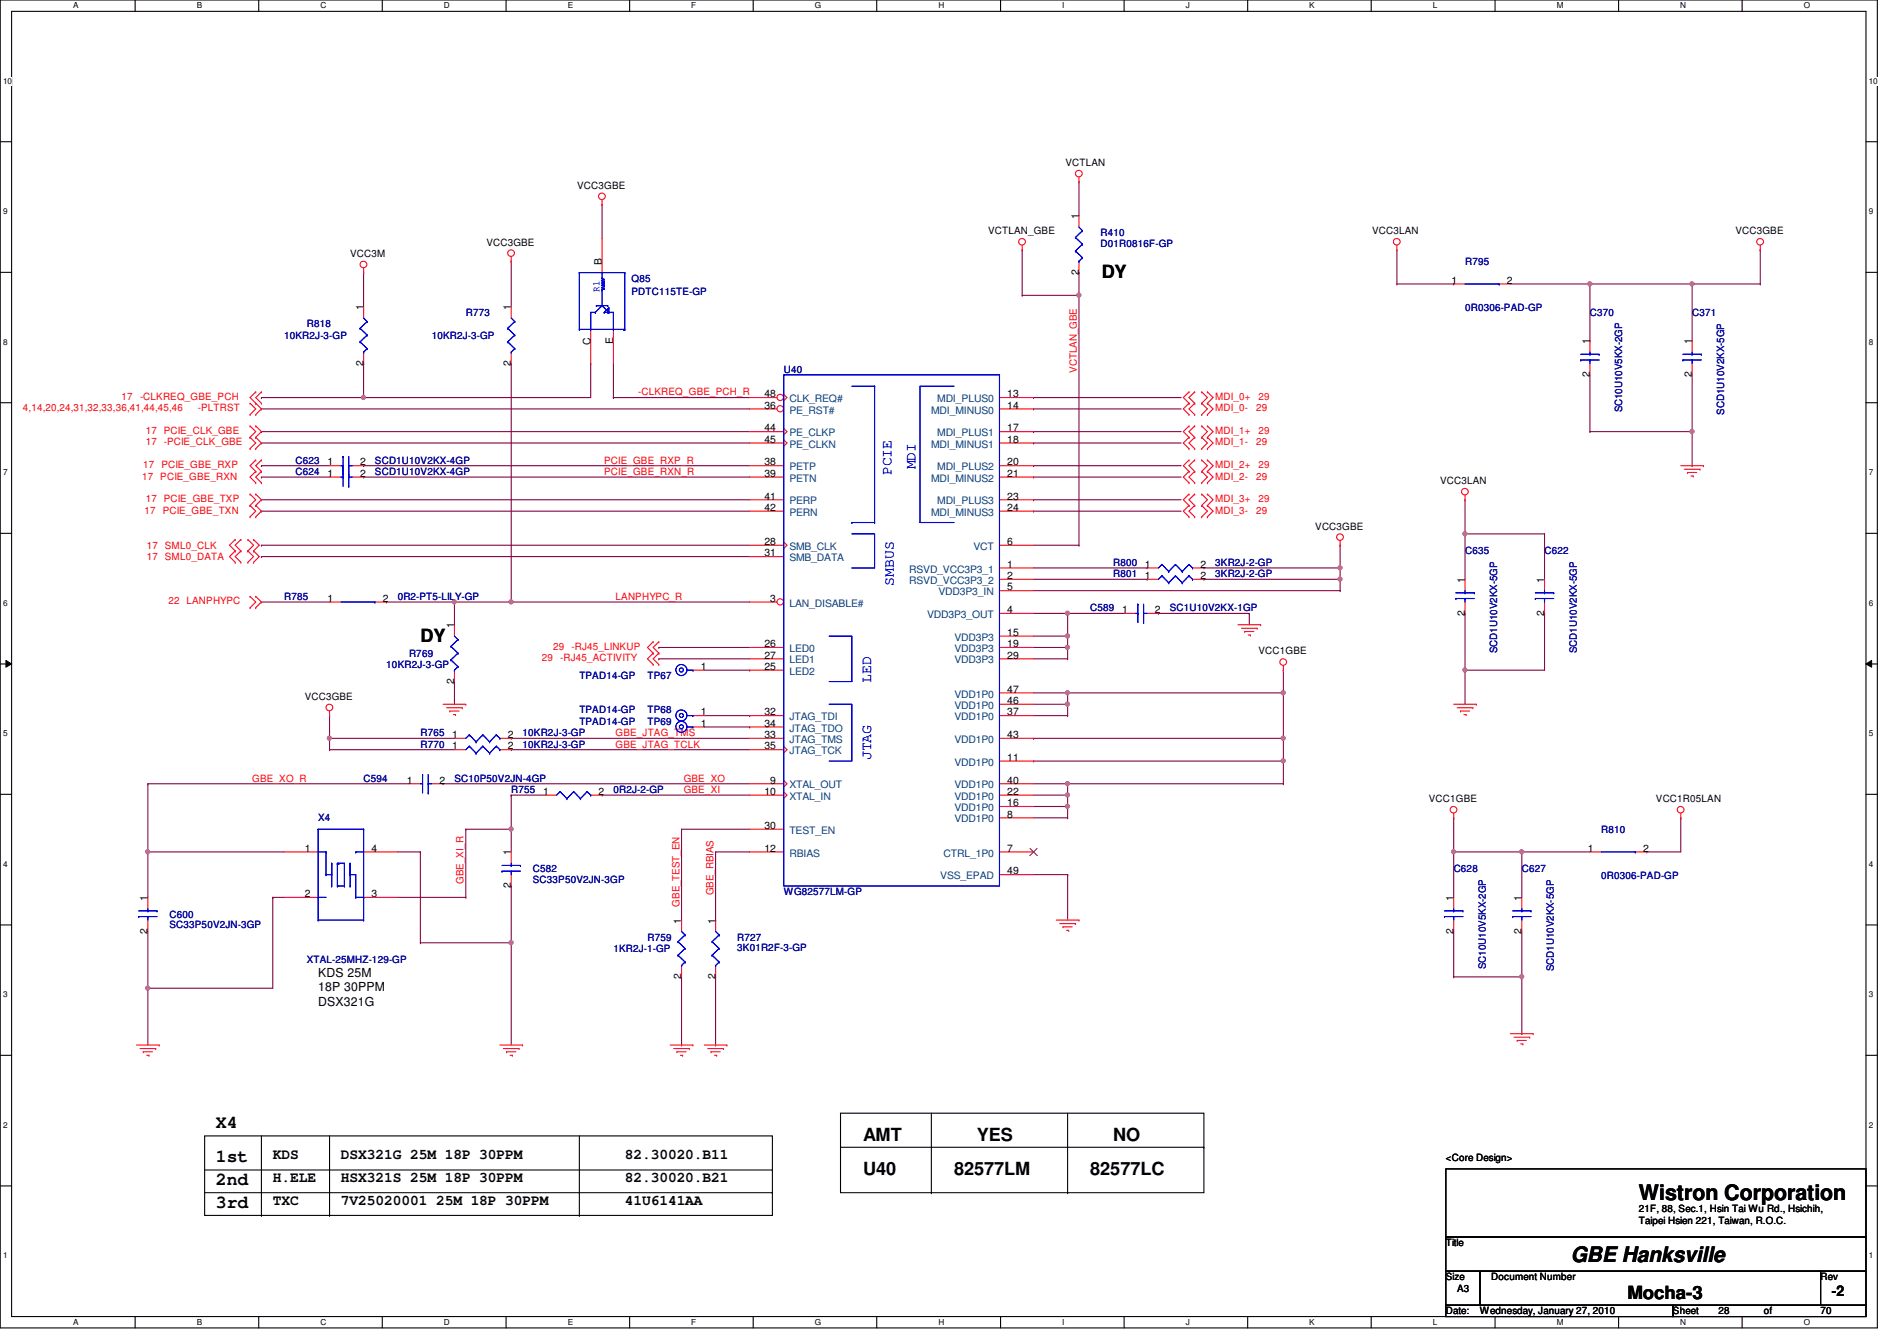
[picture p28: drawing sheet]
<svg xmlns="http://www.w3.org/2000/svg" width="297mm" height="210mm" viewBox="0 0 297 210" stroke-linecap="round" stroke-linejoin="round" font-family="sans-serif">
<defs><g id="words">
<g font-size="3.3">
<text x="256.6" y="187.9">Wistron Corporation</text>
<text x="246" y="197.6">GBE Hanksville</text>
</g>
<g font-size="2.8">
<text x="172.5" y="43.5">DY</text>
<text x="65.8" y="100.4">DY</text>
<text x="33.8" y="176.6">X4</text>
<text x="135.2" y="178.6">AMT</text>
<text x="152.9" y="178.6">YES</text>
<text x="174.3" y="178.6">NO</text>
<text x="33.8" y="181.9">1st</text>
<text x="33.8" y="185.5">2nd</text>
<text x="135.2" y="184">U40</text>
<text x="149.4" y="184">82577LM</text>
<text x="170.7" y="184">82577LC</text>
<text x="33.8" y="189.1">3rd</text>
<text x="254.8" y="203.4">Mocha-3</text>
</g>
<g font-size="2.3" fill="#00f">
<text x="139.6" y="74.3" transform="rotate(-90 139.6 74.3)">PCIE</text>
<text x="143.3" y="73.4" transform="rotate(-90 143.3 73.4)">MDI</text>
<text x="140" y="91.7" transform="rotate(-90 140 91.7)">SMBUS</text>
<text x="136.4" y="106.8" transform="rotate(-90 136.4 106.8)">LED</text>
<text x="136.4" y="119" transform="rotate(-90 136.4 119)">JTAG</text>
</g>
<g font-size="2.3">
<text x="42.7" y="181.4">KDS</text>
<text x="42.7" y="185">H.ELE</text>
<text x="53.4" y="181.4">DSX321G 25M 18P 30PPM</text>
<text x="53.4" y="185">HSX321S 25M 18P 30PPM</text>
<text x="97.8" y="185">82.30020.B21</text>
<text x="97.8" y="181.4">82.30020.B11</text>
<text x="42.7" y="188.6">TXC</text>
<text x="53.4" y="188.6">7V25020001 25M 18P 30PPM</text>
<text x="97.8" y="188.6">41U6141AA</text>
<text x="286.8" y="202.9">-2</text>
</g>
<g font-size="1.9">
<text x="49.8" y="152.9">KDS 25M</text>
<text x="49.8" y="155.2">18P 30PPM</text>
<text x="49.8" y="157.5">DSX321G</text>
</g>
<g font-size="1.6">
<text x="90.4" y="29.5">VCC3GBE</text>
<text x="166.8" y="26">VCTLAN</text>
<text x="168.9" y="34.3" transform="rotate(-90 168.9 34.3)">1</text>
<text x="54.8" y="40.2">VCC3M</text>
<text x="76.2" y="38.4">VCC3GBE</text>
<text x="94.2" y="41.4" transform="rotate(-90 94.2 41.4)">B</text>
<text x="154.7" y="36.7">VCTLAN_GBE</text>
<text x="214.8" y="36.7">VCC3LAN</text>
<text x="271.7" y="36.7">VCC3GBE</text>
<text x="168.9" y="43" transform="rotate(-90 168.9 43)">2</text>
<text x="227.3" y="44.4">1</text>
<text x="236" y="44.4">2</text>
<text x="56.9" y="48.6" transform="rotate(-90 56.9 48.6)">1</text>
<text x="80" y="48.6" transform="rotate(-90 80 48.6)">1</text>
<text x="92.5" y="54" transform="rotate(-90 92.5 54)">C</text>
<text x="96" y="53.9" transform="rotate(-90 96 53.9)">E</text>
<text x="248.9" y="53.9" transform="rotate(-90 248.9 53.9)">1</text>
<text x="264.9" y="53.9" transform="rotate(-90 264.9 53.9)">1</text>
<text x="56.9" y="57.2" transform="rotate(-90 56.9 57.2)">2</text>
<text x="80" y="57.2" transform="rotate(-90 80 57.2)">2</text>
<text x="248.9" y="59" transform="rotate(-90 248.9 59)">2</text>
<text x="264.9" y="59" transform="rotate(-90 264.9 59)">2</text>
<text x="119.7" y="64">36</text>
<text x="119.7" y="62.2">48</text>
<text x="157.7" y="62.2">13</text>
<text x="157.7" y="64">14</text>
<text x="119.7" y="67.5">44</text>
<text x="119.7" y="69.3">45</text>
<text x="157.7" y="67.5">17</text>
<text x="157.7" y="69.3">18</text>
<text x="51.3" y="74.6">1</text>
<text x="51.3" y="72.9">1</text>
<text x="56.4" y="74.6">2</text>
<text x="56.4" y="72.9">2</text>
<text x="119.7" y="72.9">38</text>
<text x="119.7" y="74.6">39</text>
<text x="157.7" y="72.9">20</text>
<text x="157.7" y="74.6">21</text>
<text x="225.5" y="75.8">VCC3LAN</text>
<text x="119.7" y="78.2">41</text>
<text x="119.7" y="80">42</text>
<text x="157.7" y="78.2">23</text>
<text x="157.7" y="80">24</text>
<text x="205.9" y="82.9">VCC3GBE</text>
<text x="119.7" y="85.3">28</text>
<text x="119.7" y="87.1">31</text>
<text x="157.7" y="88.9">1</text>
<text x="157.7" y="85.3">6</text>
<text x="179.3" y="88.9">1</text>
<text x="188" y="88.9">2</text>
<text x="51.3" y="94.2">1</text>
<text x="59.9" y="94.2">2</text>
<text x="120.6" y="94.2">3</text>
<text x="157.7" y="90.6">2</text>
<text x="157.7" y="96">4</text>
<text x="157.7" y="92.4">5</text>
<text x="175.7" y="96">1</text>
<text x="179.3" y="90.6">1</text>
<text x="180.8" y="96">2</text>
<text x="188" y="90.6">2</text>
<text x="229.4" y="91.2" transform="rotate(-90 229.4 91.2)">1</text>
<text x="241.8" y="91.2" transform="rotate(-90 241.8 91.2)">1</text>
<text x="71.1" y="98.3" transform="rotate(-90 71.1 98.3)">1</text>
<text x="119.7" y="101.3">26</text>
<text x="157.7" y="99.5">15</text>
<text x="157.7" y="101.3">19</text>
<text x="229.4" y="96.4" transform="rotate(-90 229.4 96.4)">2</text>
<text x="241.8" y="96.4" transform="rotate(-90 241.8 96.4)">2</text>
<text x="71.1" y="107" transform="rotate(-90 71.1 107)">2</text>
<text x="109.7" y="104.9">1</text>
<text x="119.7" y="104.9">25</text>
<text x="119.7" y="103.1">27</text>
<text x="157.7" y="103.1">29</text>
<text x="197.1" y="102.4">VCC1GBE</text>
<text x="47.7" y="109.6">VCC3GBE</text>
<text x="109.7" y="113.7">1</text>
<text x="109.7" y="112">1</text>
<text x="119.7" y="112">32</text>
<text x="119.7" y="113.7">34</text>
<text x="157.7" y="112">37</text>
<text x="157.7" y="110.2">46</text>
<text x="157.7" y="108.4">47</text>
<text x="70.8" y="115.5">1</text>
<text x="70.8" y="117.3">1</text>
<text x="79.5" y="115.5">2</text>
<text x="79.5" y="117.3">2</text>
<text x="119.7" y="115.5">33</text>
<text x="119.7" y="117.3">35</text>
<text x="157.7" y="119.1">11</text>
<text x="157.7" y="115.5">43</text>
<text x="63.7" y="122.6">1</text>
<text x="68.8" y="122.6">2</text>
<text x="85" y="124.4">1</text>
<text x="93.7" y="124.4">2</text>
<text x="119.7" y="124.4">10</text>
<text x="120.6" y="122.6">9</text>
<text x="157.7" y="124.4">22</text>
<text x="157.7" y="122.6">40</text>
<text x="223.7" y="125.6">VCC1GBE</text>
<text x="259.3" y="125.6">VCC1R05LAN</text>
<text x="119.7" y="129.8">30</text>
<text x="157.7" y="128">8</text>
<text x="157.7" y="126.2">16</text>
<text x="47.7" y="133.3">1</text>
<text x="58.2" y="133.3">4</text>
<text x="80" y="133.9" transform="rotate(-90 80 133.9)">1</text>
<text x="119.7" y="133.3">12</text>
<text x="157.7" y="133.3">7</text>
<text x="157.7" y="136.9">49</text>
<text x="248.6" y="133.3">1</text>
<text x="257.3" y="133.3">2</text>
<text x="23.1" y="141" transform="rotate(-90 23.1 141)">1</text>
<text x="47.7" y="140.4">2</text>
<text x="58.2" y="140.4">3</text>
<text x="80" y="139" transform="rotate(-90 80 139)">2</text>
<text x="227.6" y="141" transform="rotate(-90 227.6 141)">1</text>
<text x="238.2" y="141" transform="rotate(-90 238.2 141)">1</text>
<text x="23.1" y="146.1" transform="rotate(-90 23.1 146.1)">2</text>
<text x="106.7" y="144.6" transform="rotate(-90 106.7 144.6)">1</text>
<text x="112" y="144.6" transform="rotate(-90 112 144.6)">1</text>
<text x="227.6" y="146.1" transform="rotate(-90 227.6 146.1)">2</text>
<text x="238.2" y="146.1" transform="rotate(-90 238.2 146.1)">2</text>
<text x="106.7" y="153.2" transform="rotate(-90 106.7 153.2)">2</text>
<text x="112" y="153.2" transform="rotate(-90 112 153.2)">2</text>
<text x="226.4" y="181.7">&lt;Core Design&gt;</text>
<text x="256.6" y="189.7">21F, 88, Sec.1, Hsin Tai Wu Rd., Hsichih,</text>
<text x="256.6" y="191.6">Taipei Hsien 221, Taiwan, R.O.C.</text>
<text x="226.4" y="195.1">Title</text>
<text x="226.4" y="200.4">Size</text>
<text x="228.2" y="202.2">A3</text>
<text x="233.5" y="200.4">Document Number</text>
<text x="285.1" y="200.4">Rev</text>
<text x="226.4" y="205.7">Date:</text>
<text x="231.7" y="205.7">Wednesday, January 27, 2010</text>
<text x="262" y="205.7">Sheet</text>
<text x="269.1" y="205.7">28</text>
<text x="276.2" y="205.7">of</text>
<text x="285.1" y="205.7">70</text>
</g>
<g font-size="1.6" fill="#000080">
<text x="172.3" y="37">R410</text>
<text x="172.3" y="38.6">D01R0816F-GP</text>
<text x="229.4" y="41.4">R795</text>
<text x="98.9" y="44.1">Q85</text>
<text x="98.9" y="46.2">PDTC115TE-GP</text>
<text x="44.5" y="53">10KR2J-3-GP</text>
<text x="48" y="51.2">R818</text>
<text x="67.6" y="53">10KR2J-3-GP</text>
<text x="72.9" y="49.4">R773</text>
<text x="229.4" y="48.7">0R0306-PAD-GP</text>
<text x="249" y="49.4">C370</text>
<text x="265" y="49.4">C371</text>
<text x="122.7" y="58.3">U40</text>
<text x="254" y="64.6" transform="rotate(-90 254 64.6)">SC10U10V5KX-2GP</text>
<text x="270" y="64.9" transform="rotate(-90 270 64.9)">SCD1U10V2KX-5GP</text>
<text x="46.3" y="74.3">C624</text>
<text x="46.3" y="72.6">C623</text>
<text x="58.7" y="74.3">SCD1U10V2KX-4GP</text>
<text x="58.7" y="72.6">SCD1U10V2KX-4GP</text>
<text x="174.3" y="88.6">R800</text>
<text x="190.3" y="88.6">3KR2J-2-GP</text>
<text x="229.4" y="86.8">C635</text>
<text x="241.8" y="86.8">C622</text>
<text x="44.5" y="93.9">R785</text>
<text x="62.3" y="93.9">0R2-PT5-LILY-GP</text>
<text x="170.7" y="95.7">C589</text>
<text x="174.3" y="90.3">R801</text>
<text x="183.2" y="95.7">SC1U10V2KX-1GP</text>
<text x="190.3" y="90.3">3KR2J-2-GP</text>
<text x="60.5" y="104.6">10KR2J-3-GP</text>
<text x="64" y="102.8">R769</text>
<text x="90.7" y="106.3">TPAD14-GP</text>
<text x="101.4" y="106.3">TP67</text>
<text x="234.4" y="102.2" transform="rotate(-90 234.4 102.2)">SCD1U10V2KX-5GP</text>
<text x="246.9" y="102.2" transform="rotate(-90 246.9 102.2)">SCD1U10V2KX-5GP</text>
<text x="90.7" y="113.5">TPAD14-GP</text>
<text x="90.7" y="111.7">TPAD14-GP</text>
<text x="101.4" y="113.5">TP69</text>
<text x="101.4" y="111.7">TP68</text>
<text x="65.8" y="115.2">R765</text>
<text x="65.8" y="117">R770</text>
<text x="81.8" y="115.2">10KR2J-3-GP</text>
<text x="81.8" y="117">10KR2J-3-GP</text>
<text x="56.9" y="122.3">C594</text>
<text x="71.2" y="122.3">SC10P50V2JN-4GP</text>
<text x="80" y="124.1">R755</text>
<text x="96.1" y="124.1">0R2J-2-GP</text>
<text x="49.8" y="128.6">X4</text>
<text x="250.7" y="130.3">R810</text>
<text x="83.4" y="136.6">C582</text>
<text x="227.6" y="136.6">C628</text>
<text x="238.3" y="136.6">C627</text>
<text x="250.7" y="137.6">0R0306-PAD-GP</text>
<text x="26.5" y="143.7">C600</text>
<text x="83.4" y="138.2">SC33P50V2JN-3GP</text>
<text x="122.7" y="140.1">WG82577LM-GP</text>
<text x="26.5" y="145.3">SC33P50V2JN-3GP</text>
<text x="96.1" y="149">1KR2J-1-GP</text>
<text x="101.4" y="147.2">R759</text>
<text x="115.4" y="147.2">R727</text>
<text x="115.4" y="148.8">3K01R2F-3-GP</text>
<text x="48" y="150.8">XTAL-25MHZ-129-GP</text>
<text x="232.7" y="151.7" transform="rotate(-90 232.7 151.7)">SC10U10V5KX-2GP</text>
<text x="243.3" y="152" transform="rotate(-90 243.3 152)">SCD1U10V2KX-5GP</text>
</g>
<text font-size="1.6" fill="#00f" x="93.8" y="45.7" transform="rotate(-90 93.8 45.7)">R1</text>
<g font-size="1.6" fill="#f00">
<text x="168.6" y="58.3" transform="rotate(-90 168.6 58.3)">VCTLAN_GBE</text>
<text x="3.6" y="64.4">4,14,20,24,31,32,33,36,41,44,45,46</text>
<text x="19" y="62.6">17</text>
<text x="21.9" y="62.6">-CLKREQ_GBE_PCH</text>
<text x="31" y="64.4">-PLTRST</text>
<text x="99.9" y="61.9">-CLKREQ_GBE_PCH_R</text>
<text x="190.3" y="62.6">MDI_0+</text>
<text x="190.3" y="64.4">MDI_0-</text>
<text x="196.7" y="64.4">29</text>
<text x="197.1" y="62.6">29</text>
<text x="22.8" y="67.9">17 PCIE_CLK_GBE</text>
<text x="22.8" y="69.7">17 -PCIE_CLK_GBE</text>
<text x="190.3" y="67.9">MDI_1+</text>
<text x="190.3" y="69.7">MDI_1-</text>
<text x="196.7" y="69.7">29</text>
<text x="197.1" y="67.9">29</text>
<text x="22.3" y="75.1">17 PCIE_GBE_RXN</text>
<text x="22.4" y="73.3">17 PCIE_GBE_RXP</text>
<text x="94.6" y="74.3">PCIE_GBE_RXN_R</text>
<text x="94.6" y="72.6">PCIE_GBE_RXP_R</text>
<text x="190.3" y="73.3">MDI_2+</text>
<text x="190.3" y="75.1">MDI_2-</text>
<text x="196.7" y="75.1">29</text>
<text x="197.1" y="73.3">29</text>
<text x="22.6" y="80.4">17</text>
<text x="22.8" y="78.6">17 PCIE_GBE_TXP</text>
<text x="25.5" y="80.4">PCIE_GBE_TXN</text>
<text x="190.3" y="78.6">MDI_3+</text>
<text x="190.3" y="80.4">MDI_3-</text>
<text x="196.7" y="80.4">29</text>
<text x="197.1" y="78.6">29</text>
<text x="23" y="85.9">17 SML0_CLK</text>
<text x="23" y="87.7">17 SML0_DATA</text>
<text x="26.4" y="94.6">22 LANPHYPC</text>
<text x="96.4" y="93.9">LANPHYPC_R</text>
<text x="86.6" y="101.7">29</text>
<text x="89.5" y="101.7">-RJ45_LINKUP</text>
<text x="84.8" y="103.5">29</text>
<text x="87.7" y="103.5">-RJ45_ACTIVITY</text>
<text x="96.4" y="115.2">GBE_JTAG_TMS</text>
<text x="96.4" y="117">GBE_JTAG_TCLK</text>
<text x="39.5" y="122.3">GBE_XO_R</text>
<text x="107.1" y="124.1">GBE_XI</text>
<text x="107.1" y="122.3">GBE_XO</text>
<text x="72.6" y="138.3" transform="rotate(-90 72.6 138.3)">GBE_XI_R</text>
<text x="106.4" y="141.9" transform="rotate(-90 106.4 141.9)">GBE_TEST_EN</text>
<text x="111.7" y="140.1" transform="rotate(-90 111.7 140.1)">GBE_RBIAS</text>
</g>
<g font-size="1.6" fill="#004080">
<text x="123.6" y="64.7">PE_RST#</text>
<text x="123.6" y="62.9">CLK_REQ#</text>
<text x="145.8" y="64.7">MDI_MINUS0</text>
<text x="146.8" y="62.9">MDI_PLUS0</text>
<text x="123.6" y="68.3">PE_CLKP</text>
<text x="123.6" y="70.1">PE_CLKN</text>
<text x="145.8" y="70.1">MDI_MINUS1</text>
<text x="146.8" y="68.3">MDI_PLUS1</text>
<text x="123.6" y="73.6">PETP</text>
<text x="123.6" y="75.4">PETN</text>
<text x="145.8" y="75.4">MDI_MINUS2</text>
<text x="146.8" y="73.6">MDI_PLUS2</text>
<text x="123.6" y="79">PERP</text>
<text x="123.6" y="80.7">PERN</text>
<text x="145.8" y="80.7">MDI_MINUS3</text>
<text x="146.8" y="79">MDI_PLUS3</text>
<text x="123.6" y="86.1">SMB_CLK</text>
<text x="123.6" y="87.8">SMB_DATA</text>
<text x="142.4" y="89.6">RSVD_VCC3P3_1</text>
<text x="152.4" y="86.1">VCT</text>
<text x="123.6" y="95">LAN_DISABLE#</text>
<text x="142.4" y="91.4">RSVD_VCC3P3_2</text>
<text x="146.9" y="93.2">VDD3P3_IN</text>
<text x="145.2" y="96.7">VDD3P3_OUT</text>
<text x="149.4" y="100.3">VDD3P3</text>
<text x="123.6" y="105.6">LED2</text>
<text x="123.6" y="102.1">LED0</text>
<text x="123.6" y="103.8">LED1</text>
<text x="149.4" y="102.1">VDD3P3</text>
<text x="149.4" y="103.8">VDD3P3</text>
<text x="123.6" y="112.7">JTAG_TDI</text>
<text x="149.4" y="112.7">VDD1P0</text>
<text x="149.4" y="111">VDD1P0</text>
<text x="149.4" y="109.2">VDD1P0</text>
<text x="123.6" y="116.3">JTAG_TMS</text>
<text x="123.6" y="114.5">JTAG_TDO</text>
<text x="123.6" y="118.1">JTAG_TCK</text>
<text x="149.4" y="119.8">VDD1P0</text>
<text x="149.4" y="116.3">VDD1P0</text>
<text x="123.6" y="123.4">XTAL_OUT</text>
<text x="123.6" y="125.2">XTAL_IN</text>
<text x="149.4" y="125.2">VDD1P0</text>
<text x="149.4" y="123.4">VDD1P0</text>
<text x="123.6" y="130.5">TEST_EN</text>
<text x="149.4" y="128.7">VDD1P0</text>
<text x="149.4" y="127">VDD1P0</text>
<text x="123.6" y="134.1">RBIAS</text>
<text x="147.2" y="137.6">VSS_EPAD</text>
<text x="147.7" y="134.1">CTRL_1P0</text>
</g>
<g font-size="1.3">
<text x="11.5" y="1.3">A</text>
<text x="30.8" y="1.3">B</text>
<text x="50.2" y="1.3">C</text>
<text x="69.5" y="1.3">D</text>
<text x="88.9" y="1.3">E</text>
<text x="108.2" y="1.3">F</text>
<text x="127.6" y="1.3">G</text>
<text x="146.9" y="1.3">H</text>
<text x="166.3" y="1.3">I</text>
<text x="185.7" y="1.3">J</text>
<text x="205" y="1.3">K</text>
<text x="224.4" y="1.3">L</text>
<text x="243.8" y="1.3">M</text>
<text x="263.1" y="1.3">N</text>
<text x="282.4" y="1.3">O</text>
<text x=".5" y="13.1">10</text>
<text x="292.6" y="13.1">10</text>
<text x=".5" y="33.5">9</text>
<text x="292.6" y="33.5">9</text>
<text x=".5" y="54">8</text>
<text x="292.6" y="54">8</text>
<text x=".5" y="74.4">7</text>
<text x="292.6" y="74.4">7</text>
<text x=".5" y="94.8">6</text>
<text x="292.6" y="94.8">6</text>
<text x=".5" y="115.3">5</text>
<text x="292.6" y="115.3">5</text>
<text x=".5" y="135.7">4</text>
<text x="292.6" y="135.7">4</text>
<text x=".5" y="156.1">3</text>
<text x="292.6" y="156.1">3</text>
<text x=".5" y="176.5">2</text>
<text x="292.6" y="176.5">2</text>
<text x=".5" y="197">1</text>
<text x="292.6" y="197">1</text>
<text x="11.5" y="207.4">A</text>
<text x="30.8" y="207.4">B</text>
<text x="50.2" y="207.4">C</text>
<text x="69.5" y="207.4">D</text>
<text x="88.9" y="207.4">E</text>
<text x="108.2" y="207.4">F</text>
<text x="127.6" y="207.4">G</text>
<text x="146.9" y="207.4">H</text>
<text x="166.3" y="207.4">I</text>
<text x="185.7" y="207.4">J</text>
<text x="205" y="207.4">K</text>
<text x="224.4" y="207.4">L</text>
<text x="243.8" y="207.4">M</text>
<text x="263.1" y="207.4">N</text>
<text x="282.4" y="207.4">O</text>
</g>
</g></defs>
<path d="M0 0h294v207.9h-294zM1.8 1.8h290.4v204.3h-290.4z" fill="none" stroke="#000" stroke-width=".17"/>
<g fill="#fff">
<path d="M11.5 .2h.8v1.4h-.8z"/>
<path d="M11.5 206.2h.8v1.4h-.8z"/>
</g>
<path d="M21.2 0v1.8M21.2 206.1v1.8" fill="none" stroke="#000" stroke-width=".17"/>
<g fill="#fff">
<path d="M30.8 .2h.8v1.4h-.8z"/>
<path d="M30.8 206.2h.8v1.4h-.8z"/>
</g>
<path d="M40.5 0v1.8M40.5 206.1v1.8" fill="none" stroke="#000" stroke-width=".17"/>
<g fill="#fff">
<path d="M50.2 .2h.9v1.4h-.9z"/>
<path d="M50.2 206.2h.9v1.4h-.9z"/>
</g>
<path d="M59.9 0v1.8M59.9 206.1v1.8" fill="none" stroke="#000" stroke-width=".17"/>
<g fill="#fff">
<path d="M69.5 .2h.9v1.4h-.9z"/>
<path d="M69.5 206.2h.9v1.4h-.9z"/>
</g>
<path d="M79.2 0v1.8M79.2 206.1v1.8" fill="none" stroke="#000" stroke-width=".17"/>
<g fill="#fff">
<path d="M88.9 .2h.8v1.4h-.8z"/>
<path d="M88.9 206.2h.8v1.4h-.8z"/>
</g>
<path d="M98.6 0v1.8M98.6 206.1v1.8" fill="none" stroke="#000" stroke-width=".17"/>
<g fill="#fff">
<path d="M108.2 .2h.8v1.4h-.8z"/>
<path d="M108.2 206.2h.8v1.4h-.8z"/>
</g>
<path d="M117.9 0v1.8M117.9 206.1v1.8" fill="none" stroke="#000" stroke-width=".17"/>
<g fill="#fff">
<path d="M127.6 .2h1v1.4h-1z"/>
<path d="M127.6 206.2h1v1.4h-1z"/>
</g>
<path d="M137.3 0v1.8M137.3 206.1v1.8" fill="none" stroke="#000" stroke-width=".17"/>
<g fill="#fff">
<path d="M146.9 .2h.9v1.4h-.9z"/>
<path d="M146.9 206.2h.9v1.4h-.9z"/>
</g>
<path d="M156.7 0v1.8M156.7 206.1v1.8" fill="none" stroke="#000" stroke-width=".17"/>
<g fill="#fff">
<path d="M166.3 .2h.3v1.4h-.3z"/>
<path d="M166.3 206.2h.3v1.4h-.3z"/>
</g>
<path d="M176 0v1.8M176 206.1v1.8" fill="none" stroke="#000" stroke-width=".17"/>
<g fill="#fff">
<path d="M185.7 .2h.6v1.4h-.6z"/>
<path d="M185.7 206.2h.6v1.4h-.6z"/>
</g>
<path d="M195.4 0v1.8M195.4 206.1v1.8" fill="none" stroke="#000" stroke-width=".17"/>
<g fill="#fff">
<path d="M205 .2h.8v1.4h-.8z"/>
<path d="M205 206.2h.8v1.4h-.8z"/>
</g>
<path d="M214.7 0v1.8M214.7 206.1v1.8" fill="none" stroke="#000" stroke-width=".17"/>
<g fill="#fff">
<path d="M224.4 .2h.6v1.4h-.6z"/>
<path d="M224.4 206.2h.6v1.4h-.6z"/>
</g>
<path d="M234.1 0v1.8M234.1 206.1v1.8" fill="none" stroke="#000" stroke-width=".17"/>
<g fill="#fff">
<path d="M243.8 .2h.9v1.4h-.9z"/>
<path d="M243.8 206.2h.9v1.4h-.9z"/>
</g>
<path d="M253.4 0v1.8M253.4 206.1v1.8" fill="none" stroke="#000" stroke-width=".17"/>
<g fill="#fff">
<path d="M263.1 .2h.9v1.4h-.9z"/>
<path d="M263.1 206.2h.9v1.4h-.9z"/>
</g>
<path d="M272.8 0v1.8M272.8 206.1v1.8" fill="none" stroke="#000" stroke-width=".17"/>
<g fill="#fff">
<path d="M282.4 .2h1v1.4h-1z"/>
<path d="M282.4 206.2h1v1.4h-1z"/>
<path d="M.5 12h1.4v1.4h-1.4z"/>
<path d="M292.6 12h1.4v1.4h-1.4z"/>
<path d="M.5 32.4h.7v1.4h-.7z"/>
<path d="M292.6 32.4h.7v1.4h-.7z"/>
</g>
<path d="M0 22.2h1.8M292.2 22.2h1.8" fill="none" stroke="#000" stroke-width=".17"/>
<g fill="#fff">
<path d="M.5 52.8h.7v1.4h-.7z"/>
<path d="M292.6 52.8h.7v1.4h-.7z"/>
</g>
<path d="M0 42.6h1.8M292.2 42.6h1.8" fill="none" stroke="#000" stroke-width=".17"/>
<g fill="#fff">
<path d="M.5 73.2h.7v1.4h-.7z"/>
<path d="M292.6 73.2h.7v1.4h-.7z"/>
</g>
<path d="M0 63h1.8M292.2 63h1.8" fill="none" stroke="#000" stroke-width=".17"/>
<g fill="#fff">
<path d="M.5 93.7h.7v1.4h-.7z"/>
<path d="M292.6 93.7h.7v1.4h-.7z"/>
</g>
<path d="M0 83.5h1.8M292.2 83.5h1.8" fill="none" stroke="#000" stroke-width=".17"/>
<g fill="#fff">
<path d="M.5 114.1h.7v1.4h-.7z"/>
<path d="M292.6 114.1h.7v1.4h-.7z"/>
</g>
<path d="M0 103.9h1.8M292.2 103.9h1.8" fill="none" stroke="#000" stroke-width=".17"/>
<path d="M.9 103.4l.9 .5-.9 .5zM292.2 103.9l.9-.5v1z" fill="#000"/>
<path d="M.9 103.4l.9 .5-.9 .5zM292.2 103.9l.9-.5v1z" fill="none" stroke="#000" stroke-width=".16"/>
<g fill="#fff">
<path d="M.5 134.5h.7v1.4h-.7z"/>
<path d="M292.6 134.5h.7v1.4h-.7z"/>
</g>
<path d="M0 124.3h1.8M292.2 124.3h1.8" fill="none" stroke="#000" stroke-width=".17"/>
<g fill="#fff">
<path d="M.5 155h.7v1.4h-.7z"/>
<path d="M292.6 155h.7v1.4h-.7z"/>
</g>
<path d="M0 144.8h1.8M292.2 144.8h1.8" fill="none" stroke="#000" stroke-width=".17"/>
<g fill="#fff">
<path d="M.5 175.4h.7v1.4h-.7z"/>
<path d="M292.6 175.4h.7v1.4h-.7z"/>
</g>
<path d="M0 165.2h1.8M292.2 165.2h1.8" fill="none" stroke="#000" stroke-width=".17"/>
<g fill="#fff">
<path d="M.5 195.8h.7v1.4h-.7z"/>
<path d="M292.6 195.8h.7v1.4h-.7z"/>
</g>
<path d="M0 185.6h1.8M292.2 185.6h1.8" fill="none" stroke="#000" stroke-width=".17"/>
<path d="M51.6 115.6h.1M51.6 115.6v1.7" fill="none" stroke="#800040" stroke-width=".17"/>
<circle cx="51.6" cy="115.5" r=".32" fill="#f0f"/>
<circle cx="51.6" cy="115.5" r=".32" fill="none" stroke="#f0f" stroke-width=".17"/>
<path d="M80 56.9h.1M80 56.9v37.3M218.7 44.4h8.9M227.6 44.4h.1M161.8 88.9h17.8M179.6 88.9h.1M103.2 103.1h.1M103.2 103.1h14.2M238.3 133.3h.1M238.3 133.3v7.2" fill="none" stroke="#800040" stroke-width=".17"/>
<circle cx="80" cy="94.2" r=".32" fill="#f0f"/>
<circle cx="80" cy="94.2" r=".32" fill="none" stroke="#f0f" stroke-width=".17"/>
<path d="M23.2 122.7h.1M23.2 122.7h40.8M80 129.8h.1M80 129.8v3.5M161.8 124.5h5.4M167.2 124.5h.1" fill="none" stroke="#800040" stroke-width=".17"/>
<circle cx="167.1" cy="124.4" r=".32" fill="#f0f"/>
<circle cx="167.1" cy="124.4" r=".32" fill="none" stroke="#f0f" stroke-width=".17"/>
<path d="M167.2 96h.1M167.2 96h8.9M161.8 112h5.4M167.2 112h.1M65.8 133.3h.1M65.8 133.3v14.3M106.7 129.8h.1M106.7 129.8h10.7" fill="none" stroke="#800040" stroke-width=".17"/>
<circle cx="167.1" cy="96" r=".32" fill="#f0f"/>
<circle cx="167.1" cy="96" r=".32" fill="none" stroke="#f0f" stroke-width=".17"/>
<path d="M106.7 152.9v10.7M238.3 152.9h.1M238.3 145.8v7.1M106.7 163.6h.1" fill="none" stroke="#800040" stroke-width=".17"/>
<circle cx="238.3" cy="152.9" r=".32" fill="#f0f"/>
<circle cx="238.3" cy="152.9" r=".32" fill="none" stroke="#f0f" stroke-width=".17"/>
<path d="M209.8 85.3h.1M209.8 88.9h.1M209.8 85.3v5.4M161.8 103.1h5.4M167.2 103.1h.1M23.2 154.7h.1M23.2 145.8v8.9M42.7 140.5h.1M42.7 140.5v14.2" fill="none" stroke="#800040" stroke-width=".17"/>
<circle cx="23.1" cy="154.7" r=".32" fill="#f0f"/>
<circle cx="23.1" cy="154.7" r=".32" fill="none" stroke="#f0f" stroke-width=".17"/>
<path d="M265 58.7v8.9M265 67.6h.1M161.8 85.3h7.1M168.9 85.3h.1M80 115.6h.1M80 115.6h37.4M227.6 128h.1M227.6 128v5.3" fill="none" stroke="#800040" stroke-width=".17"/>
<circle cx="227.6" cy="133.3" r=".32" fill="#f0f"/>
<circle cx="227.6" cy="133.3" r=".32" fill="none" stroke="#f0f" stroke-width=".17"/>
<path d="M229.4 83.6h.1M229.4 83.6h12.4M241.8 83.6h.1M241.8 83.6v7.1" fill="none" stroke="#800040" stroke-width=".17"/>
<circle cx="229.4" cy="83.5" r=".32" fill="#f0f"/>
<circle cx="229.4" cy="83.5" r=".32" fill="none" stroke="#f0f" stroke-width=".17"/>
<path d="M40.9 64h.1M40.9 64h76.5M229.4 78.2h.1M229.4 78.2v5.4M188.5 88.9h.1M188.5 88.9h21.3M51.6 115.6h.1M51.6 112h.1M51.6 115.6h19.6M51.6 112v3.6" fill="none" stroke="#800040" stroke-width=".17"/>
<circle cx="209.8" cy="88.9" r=".32" fill="#f0f"/>
<circle cx="209.8" cy="88.9" r=".32" fill="none" stroke="#f0f" stroke-width=".17"/>
<path d="M23.2 133.3h.1M23.2 122.7v10.6M257.8 133.3h.1M257.8 133.3h5.4" fill="none" stroke="#800040" stroke-width=".17"/>
<circle cx="23.1" cy="133.3" r=".32" fill="#f0f"/>
<circle cx="23.1" cy="133.3" r=".32" fill="none" stroke="#f0f" stroke-width=".17"/>
<path d="M40.9 87.1h.1M40.9 87.1h76.5M80 117.3h.1M80 117.3h37.4M167.2 110.2h.1M167.2 110.2v1.8M167.2 126.2h.1M167.2 122.7h.1M167.2 124.5h.1M167.2 122.7v5.3" fill="none" stroke="#800040" stroke-width=".17"/>
<circle cx="167.1" cy="110.2" r=".32" fill="#f0f"/>
<circle cx="167.1" cy="110.2" r=".32" fill="none" stroke="#f0f" stroke-width=".17"/>
<g fill="none" stroke="#800040" stroke-width=".17">
<path d="M249 58.7v8.9M96.1 62.2h.1M96.1 62.2h21.3M249 67.6h.1M249 67.6h16M265 67.6h.1M40.9 94.2h.1M40.9 94.2h10.7M80 94.2h.1M80 94.2h37.4M161.8 96h5.4M167.2 96h.1"/>
<path d="M167.2 108.5h.1M167.2 108.5v1.7M106.7 129.8v14.2M161.8 128h5.4M167.2 128h.1M42.7 140.5h.1M42.7 140.5h1.8M65.8 147.6h.1M65.8 147.6h14.2M106.7 144h.1"/>
</g>
<circle cx="264.9" cy="67.5" r=".32" fill="#f0f"/>
<circle cx="264.9" cy="67.5" r=".32" fill="none" stroke="#f0f" stroke-width=".17"/>
<path d="M168.9 46.2h.1M168.9 46.2v39.1M265 72.9h.1M265 67.6v5.3" fill="none" stroke="#800040" stroke-width=".17"/>
<circle cx="168.9" cy="46.2" r=".32" fill="#f0f"/>
<circle cx="168.9" cy="46.2" r=".32" fill="none" stroke="#f0f" stroke-width=".17"/>
<g fill="none" stroke="#800040" stroke-width=".17">
<path d="M40.9 74.7h.1M40.9 72.9h.1M40.9 74.7h10.7M40.9 72.9h10.7M56.9 74.7h.1M56.9 72.9h.1M56.9 74.7h60.5M56.9 72.9h60.5M241.8 96h.1M241.8 96v8.9h-12.4M229.4 104.9h.1M23.2 133.3h.1"/>
<path d="M23.2 133.3h21.3M23.2 133.3v7.2"/>
</g>
<circle cx="229.4" cy="104.9" r=".32" fill="#f0f"/>
<circle cx="229.4" cy="104.9" r=".32" fill="none" stroke="#f0f" stroke-width=".17"/>
<path d="M60.5 94.2h.1M60.5 94.2h10.7M71.2 94.2h.1M71.2 94.2v3.6M201 119.1h.1M201 119.1v3.6M229.4 104.9h.1M229.4 104.9v5.3" fill="none" stroke="#800040" stroke-width=".17"/>
<circle cx="200.9" cy="119.1" r=".32" fill="#f0f"/>
<circle cx="200.9" cy="119.1" r=".32" fill="none" stroke="#f0f" stroke-width=".17"/>
<path d="M201 115.6h.1M201 115.6v3.5" fill="none" stroke="#800040" stroke-width=".17"/>
<circle cx="200.9" cy="115.5" r=".32" fill="#f0f"/>
<circle cx="200.9" cy="115.5" r=".32" fill="none" stroke="#f0f" stroke-width=".17"/>
<path d="M201 108.5h.1M201 108.5v7.1" fill="none" stroke="#800040" stroke-width=".17"/>
<circle cx="200.9" cy="108.4" r=".32" fill="#f0f"/>
<circle cx="200.9" cy="108.4" r=".32" fill="none" stroke="#f0f" stroke-width=".17"/>
<path d="M161.8 90.7h17.8M179.6 90.7h.1M188.5 90.7h.1M188.5 90.7h21.3M201 104.9h.1M201 104.9v3.6" fill="none" stroke="#800040" stroke-width=".17"/>
<circle cx="209.8" cy="90.7" r=".32" fill="#f0f"/>
<circle cx="209.8" cy="90.7" r=".32" fill="none" stroke="#f0f" stroke-width=".17"/>
<path d="M94.3 124.5h.1M94.3 124.5h23.1M238.3 133.3h.1M238.3 133.3h10.7" fill="none" stroke="#800040" stroke-width=".17"/>
<circle cx="238.3" cy="133.3" r=".32" fill="#f0f"/>
<circle cx="238.3" cy="133.3" r=".32" fill="none" stroke="#f0f" stroke-width=".17"/>
<path d="M167.2 122.7h33.8M201 122.7h.1" fill="none" stroke="#800040" stroke-width=".17"/>
<circle cx="167.1" cy="122.7" r=".32" fill="#f0f"/>
<circle cx="167.1" cy="122.7" r=".32" fill="none" stroke="#f0f" stroke-width=".17"/>
<path d="M236.5 44.4h12.5M249 44.4h.1M227.6 152.9h.1M227.6 145.8v7.1M227.6 152.9h10.7M238.3 152.9h.1M238.3 152.9v8.9M238.3 161.8h.1" fill="none" stroke="#800040" stroke-width=".17"/>
<circle cx="248.9" cy="44.4" r=".32" fill="#f0f"/>
<circle cx="248.9" cy="44.4" r=".32" fill="none" stroke="#f0f" stroke-width=".17"/>
<path d="M80 147.6h.1M80 147.6v16" fill="none" stroke="#800040" stroke-width=".17"/>
<circle cx="80" cy="147.5" r=".32" fill="#f0f"/>
<circle cx="80" cy="147.5" r=".32" fill="none" stroke="#f0f" stroke-width=".17"/>
<path d="M161.8 126.2h5.4M167.2 126.2h.1" fill="none" stroke="#800040" stroke-width=".17"/>
<circle cx="167.1" cy="126.2" r=".32" fill="#f0f"/>
<circle cx="167.1" cy="126.2" r=".32" fill="none" stroke="#f0f" stroke-width=".17"/>
<path d="M161.8 101.3h5.4M167.2 101.3h.1M80 138.7h.1M80 138.7v8.9M161.8 136.9h5.4M167.2 136.9h.1" fill="none" stroke="#800040" stroke-width=".17"/>
<circle cx="167.1" cy="101.3" r=".32" fill="#f0f"/>
<circle cx="167.1" cy="101.3" r=".32" fill="none" stroke="#f0f" stroke-width=".17"/>
<path d="M40.9 69.3h.1M40.9 69.3h76.5M161.8 99.6h5.4M167.2 99.6h.1M167.2 99.6v1.7M161.8 108.5h5.4M167.2 108.5h.1M112.1 133.3h.1M112.1 133.3h5.3M62.3 140.5h10.6M72.9 140.5h.1" fill="none" stroke="#800040" stroke-width=".17"/>
<circle cx="167.1" cy="99.5" r=".32" fill="#f0f"/>
<circle cx="167.1" cy="99.5" r=".32" fill="none" stroke="#f0f" stroke-width=".17"/>
<g fill="none" stroke="#800040" stroke-width=".17">
<path d="M56.9 56.9h.1M56.9 56.9v5.3h-16M40.9 62.2h.1M161.8 78.2h.1M161.8 69.3h.1M161.8 62.2h.1M161.8 72.9h.1M161.8 64h.1M161.8 74.7h.1M161.8 67.6h.1M161.8 62.2h23.2M161.8 78.2h23.2"/>
<path d="M161.8 69.3h23.2M161.8 72.9h23.2M161.8 64h23.2M161.8 74.7h23.2M161.8 67.6h23.2M71.2 94.2h.1M71.2 94.2h8.8M161.8 80h.1M161.8 80h23.2M181.4 96h.1M181.4 96h14.2M229.4 83.6h.1"/>
<path d="M229.4 83.6v7.1"/>
</g>
<circle cx="71.1" cy="94.2" r=".32" fill="#f0f"/>
<circle cx="71.1" cy="94.2" r=".32" fill="none" stroke="#f0f" stroke-width=".17"/>
<path d="M249 53.3h.1M265 44.4h.1M265 44.4h-16v8.9" fill="none" stroke="#800040" stroke-width=".17"/>
<circle cx="264.9" cy="44.4" r=".32" fill="#f0f"/>
<circle cx="264.9" cy="44.4" r=".32" fill="none" stroke="#f0f" stroke-width=".17"/>
<path d="M56.9 62.2h.1M56.9 62.2h35.6M161.8 92.5h48M209.8 92.5h.1M51.6 117.3h.1M51.6 117.3h19.6M71.2 106.7h.1M71.2 106.7v3.5M103.2 101.3h.1M103.2 101.3h14.2" fill="none" stroke="#800040" stroke-width=".17"/>
<circle cx="56.9" cy="62.2" r=".32" fill="#f0f"/>
<circle cx="56.9" cy="62.2" r=".32" fill="none" stroke="#f0f" stroke-width=".17"/>
<g fill="none" stroke="#800040" stroke-width=".17">
<path d="M218.7 39.1v5.3M275.6 39.1h.1M275.6 39.1v5.3M218.7 44.4h.1M167.2 108.5h.1M167.2 108.5h33.8M69.4 122.7h.1M69.4 122.7h48M80 124.5h.1M80 124.5h5.4M161.8 122.7h5.4M167.2 122.7h.1"/>
<path d="M227.6 133.3h.1M227.6 133.3v7.2"/>
</g>
<circle cx="167.1" cy="108.4" r=".32" fill="#f0f"/>
<circle cx="167.1" cy="108.4" r=".32" fill="none" stroke="#f0f" stroke-width=".17"/>
<g fill="none" stroke="#800040" stroke-width=".17">
<path d="M40.9 85.3h.1M40.9 85.3h76.5M161.8 110.2h5.4M167.2 110.2h.1M62.3 133.3h3.5M65.8 133.3h.1M72.9 129.8h.1M72.9 129.8v10.7M72.9 129.8h7.1M80 129.8h.1M112.1 133.3v10.7M167.2 136.9h.1"/>
<path d="M167.2 136.9v7.1M112.1 144h.1"/>
</g>
<circle cx="80" cy="129.8" r=".32" fill="#f0f"/>
<circle cx="80" cy="129.8" r=".32" fill="none" stroke="#f0f" stroke-width=".17"/>
<g fill="none" stroke="#800040" stroke-width=".17">
<path d="M94.3 32h.1M94.3 32v5.3M160.1 39.1h.1M160.1 39.1v7.1M168.9 28.4h.1M168.9 28.4v5.4M56.9 42.7h.1M56.9 42.7v5.3M80 40.9h.1M80 40.9v7.1M92.5 56.9h.1M92.5 56.9v5.3"/>
<path d="M96.1 56.9v5.3M160.1 46.2h.1M168.9 42.7h.1M168.9 42.7v3.5h-8.8M265 53.3h.1M275.6 44.4h.1M275.6 44.4h-10.6v8.9M40.9 67.6h.1M40.9 78.2h.1M40.9 67.6h76.5M40.9 78.2h76.5M96.1 62.2h.1"/>
<path d="M40.9 80h.1M40.9 80h76.5M167.2 96h.1M167.2 96v3.6M195.6 96h.1M195.6 96v1.8M209.8 90.7h.1M209.8 90.7v1.8M229.4 96h.1M229.4 96v8.9M110.3 104.9h7.1M110.3 112h7.1"/>
<path d="M110.3 113.8h7.1M117.4 104.9h.1M117.4 112h.1M117.4 113.8h.1M161.8 115.6h.1M161.8 119.1h.1M161.8 115.6h39.2M161.8 119.1h39.2M167.2 101.3h.1M167.2 101.3v1.8M80 124.5h.1M80 124.5v5.3"/>
<path d="M227.6 133.3h10.7M238.3 133.3h.1M263.2 128h.1M263.2 128v5.3M23.2 154.7h.1M23.2 154.7h19.5M23.2 154.7v8.9M112.1 152.9v10.7M112.1 163.6h.1"/>
</g>
<g fill="none" stroke="#f00" stroke-width=".17">
<path d="M94.3 32h.1M94.3 31.3v.7M160.1 39.1h.1M160.1 38.4v.7M168.9 28.4h.1M168.9 27.7v.7M218.7 39.1h.1M218.7 38.4v.7M275.6 39.1h.1M275.6 38.4v.7M56.9 42.7h.1M56.9 42v.7"/>
<path d="M56.9 48v1.8M56.9 55.1v1.8M80 40.9h.1M80 40.2v.7M80 48v1.8M80 55.1v1.8M227.6 44.4h1.8M234.7 44.4h1.8M39.2 63.1h.1M39.2 64.9h.1M39.2 66.7h.1M39.2 68.5h.1"/>
<path d="M39.2 70.2h.1M39.2 77.3h.1M39.2 79.1h.1M39.2 63.1l.8 .9-.8 .9M39.2 66.7l.8 .9-.8 .9M39.2 68.5l.8 .8-.8 .9M39.2 77.3l.8 .9-.8 .9M39.2 79.1l.8 .9-.8 .9M40 64.9h.1M40 63.1h.1M40 61.3h.1M40 68.5h.1"/>
<path d="M40 66.7h.1M40 70.2h.1M40 72h.1M40 73.8h.1M40 75.6h.1M40 79.1h.1M40 77.3h.1M40 61.3l-.8 .9 1.7 1.8-.9 .9M40 66.7l.9 .9-.9 .9M40 68.5l.9 .8-.9 .9M40 72l-.8 .9 .8 .9M40 73.8l-.8 .9 .8 .9"/>
<path d="M40 77.3l.9 .9-.9 .9M40 79.1l.9 .9-.9 .9M40.9 61.3h.1M40.9 63.1h.1M40.9 72h.1M40.9 73.8h.1M40.9 75.6h.1M40.9 61.3l-.9 .9 .9 .9M40.9 72l-.9 .9 .9 .9M40.9 73.8l-.9 .9 .9 .9M51.6 74.7h1.8M55.2 74.7h1.7"/>
<path d="M186.2 61.3h.1M186.2 63.1h.1M186.2 64.9h.1M186.2 66.7h.1M186.2 68.5h.1M186.2 70.2h.1M186.2 72h.1M186.2 73.8h.1M186.2 75.6h.1M186.2 77.3h.1M186.2 79.1h.1M186.2 61.3l-.9 .9 .9 .9"/>
<path d="M186.2 63.1l-.9 .9 .9 .9M186.2 66.7l-.9 .9 .9 .9M186.2 68.5l-.9 .8 .9 .9M186.2 72l-.9 .9 .9 .9M186.2 73.8l-.9 .9 .9 .9M186.2 77.3l-.9 .9 .9 .9M186.2 79.1l-.9 .9 .9 .9M187.1 61.3h.1M187.1 63.1h.1M187.1 64.9h.1M187.1 66.7h.1M187.1 68.5h.1"/>
<path d="M187.1 70.2h.1M187.1 72h.1M187.1 73.8h.1M187.1 75.6h.1M187.1 77.3h.1M187.1 79.1h.1M187.1 61.3l-.9 .9 .9 .9M187.1 63.1l-.9 .9 .9 .9M187.1 66.7l-.9 .9 .9 .9M187.1 68.5l-.9 .8 .9 .9M187.1 72l-.9 .9 .9 .9M187.1 73.8l-.9 .9 .9 .9"/>
<path d="M187.1 77.3l-.9 .9 .9 .9M187.1 79.1l-.9 .9 .9 .9M188.2 63.1h.1M188.2 61.3h.1M188.2 64.9h.1M188.2 68.5h.1M188.2 66.7h.1M188.2 70.2h.1M188.2 73.8h.1M188.2 72h.1M188.2 75.6h.1M188.2 79.1h.1"/>
<path d="M188.2 77.3h.1M188.2 61.3l.9 .9-.9 .9M188.2 63.1l.9 .9-.9 .9M188.2 66.7l.9 .9-.9 .9M188.2 68.5l.9 .8-.9 .9M188.2 72l.9 .9-.9 .9M188.2 73.8l.9 .9-.9 .9M188.2 77.3l.9 .9-.9 .9M188.2 79.1l.9 .9-.9 .9M189.1 61.3h.1M189.1 63.1h.1M189.1 64.9h.1"/>
<path d="M189.1 66.7h.1M189.1 68.5h.1M189.1 70.2h.1M189.1 72h.1M189.1 73.8h.1M189.1 75.6h.1M189.1 77.3h.1M189.1 79.1h.1M189.1 61.3l.8 .9-.8 .9M189.1 63.1l.8 .9-.8 .9M189.1 66.7l.8 .9-.8 .9M189.1 68.5l.8 .8-.8 .9"/>
<path d="M189.1 72l.8 .9-.8 .9M189.1 73.8l.8 .9-.8 .9M189.1 77.3l.8 .9-.8 .9M189.1 79.1l.8 .9-.8 .9M229.4 78.2h.1M229.4 77.5v.7M263.2 72.9h3.5M263.7 73.4h2.5M264.2 74h.1M264.2 74h1.5M264.8 74.5h.3M265.1 74.5h.1"/>
<path d="M266.2 73.4h.1M266.7 72.9h.1M36.8 86.2h.1M36.8 84.5h.1M36.8 88h.1M36.8 84.5l-.9 .8 .9 .9M36.8 86.2l-.9 .9 .9 .9M37.7 86.2h.1M37.7 84.5h.1M37.7 88h.1M37.7 84.5l-.9 .8 .9 .9M37.7 86.2l-.9 .9 .9 .9"/>
<path d="M38.8 84.5h.1M38.8 86.2h.1M38.8 88h.1M38.8 84.5l.9 .8-.9 .9M38.8 86.2l.9 .9-.9 .9M39.2 93.3h.1M39.2 95.1h.1M39.2 80.9h.1M39.2 93.3l.8 .9-.8 .9M39.7 86.2h.1M39.7 84.5h.1M39.7 88h.1"/>
<path d="M39.7 84.5l.9 .8-.9 .9M39.7 86.2l.9 .9-.9 .9M40 95.1h.1M40 93.3h.1M40 80.9h.1M40 93.3l.9 .9-.9 .9M71.2 97.8v1.8M156.5 88.9h5.3M156.5 90.7h5.3M176.1 96h1.7M179.6 96h1.8M186.2 80.9h.1"/>
<path d="M187.1 80.9h.1M188.2 80.9h.1M189.1 80.9h.1M193.8 97.8h3.6M194.4 98.3h2.4M194.9 98.8h.1M194.9 98.8h1.4M195.4 99.4h.4M195.8 99.4h.1M196.8 98.3h.1M197.4 97.8h.1M209.8 85.3h.1"/>
<path d="M209.8 84.6v.7M51.6 112h.1M51.6 111.3v.7M69.4 110.2h3.5M69.9 110.8h2.5M70.4 111.3h.1M70.4 111.3h1.5M71 111.8h.3M71.2 104.9v1.8M71.2 115.6h1.7M71.3 111.8h.1M72.4 110.8h.1"/>
<path d="M72.9 110.2h.1M78.3 115.6h1.7M102.3 100.5h.1M102.3 102.2h.1M102.3 104h.1M102.3 100.5l-.9 .8 .9 .9M102.3 102.2l-.9 .9 .9 .9M103.2 100.5h.1M103.2 102.2h.1M103.2 104h.1M103.2 100.5l-.9 .8 .9 .9M103.2 102.2l-.9 .9 .9 .9"/>
<path d="M108.5 104.9h1.8M108.5 113.8h1.8M201 104.9h.1M201 104.2v.7M227.6 110.2h3.6M228.2 110.8h2.4M228.7 111.3h.1M228.7 111.3h1.4M229.2 111.8h.4M229.6 111.8h.1M230.6 110.8h.1M231.2 110.2h.1"/>
<path d="M44.5 133.3h5.3M56.9 133.3h5.4M227.6 128h.1M227.6 127.3v.7M263.2 128h.1M263.2 127.3v.7M44.5 140.5h5.3M56.9 140.5h5.4M112.1 144v1.8M112.1 151.1v1.8M165.4 144h3.5M165.9 144.6h2.5"/>
<path d="M166.5 145.1h.1M166.5 145.1h1.4M167 145.6h.3M167.3 145.6h.1M168.4 144.6h.1M168.9 144h.1M238.3 140.5v1.7M238.3 144v1.8M21.4 163.6h3.5M21.9 164.1h2.5M22.4 164.6h.1M22.4 164.6h1.5"/>
<path d="M23 165.2h.3M23.3 165.2h.1M24.4 164.1h.1M24.9 163.6h.1M78.3 163.6h3.5M78.8 164.1h2.5M79.3 164.6h.1M79.3 164.6h1.5M79.9 165.2h.3M80.2 165.2h.1M81.3 164.1h.1M81.8 163.6h.1"/>
<path d="M104.9 163.6h3.6M105.5 164.1h2.4M106 164.6h.1M106 164.6h1.4M106.5 165.2h.4M106.9 165.2h.1M107.9 164.1h.1M108.5 163.6h.1M110.3 163.6h3.5M110.8 164.1h2.5M111.3 164.6h.1M111.3 164.6h1.5"/>
<path d="M111.9 165.2h.3M112.2 165.2h.1M113.3 164.1h.1M113.8 163.6h.1M236.5 161.8h3.6M237.1 162.3h2.4M237.6 162.9h.1M237.6 162.9h1.4M238.1 163.4h.4M238.5 163.4h.1M239.5 162.3h.1M240.1 161.8h.1"/>
<circle cx="80" cy="39.6" r=".52"/>
<circle cx="94.3" cy="30.7" r=".52"/>
<circle cx="160" cy="37.8" r=".52"/>
<circle cx="168.9" cy="27.2" r=".52"/>
<circle cx="218.7" cy="37.8" r=".52"/>
<circle cx="275.6" cy="37.8" r=".52"/>
<circle cx="56.9" cy="41.4" r=".52"/>
<circle cx="229.4" cy="77" r=".52"/>
<circle cx="209.8" cy="84.1" r=".52"/>
<circle cx="51.6" cy="110.7" r=".52"/>
<circle cx="200.9" cy="103.6" r=".52"/>
<circle cx="227.6" cy="126.7" r=".52"/>
<circle cx="263.2" cy="126.7" r=".52"/>
</g>
<g fill="none" stroke="#000" stroke-width=".17">
<path d="M32 177.8h88.9v12.4h-88.9zM40.9 177.8v12.4M51.6 177.8v12.4M90.7 177.8v12.4M131.6 174.2h56.9v12.5h-56.9zM131.6 179.6h56.9M145.8 174.2v12.5M167.2 174.2v12.5M188.5 179.6h.1M32 183.1h88.9M32 186.7h88.9M40.9 190.2h.1"/>
<path d="M51.6 190.2h.1M90.7 190.2h.1M120.9 183.1h.1M120.9 186.7h.1M145.8 186.7h.1M167.2 186.7h.1M226.4 183h65.8v10.6h-65.8zM226.4 193.6h65.8v5.4h-65.8zM226.4 199h5.3v5.3h-5.3zM231.7 199h53.4v5.3h-53.4zM285.1 199h7.1v5.3h-7.1zM226.4 204.3h35.6v1.8h-35.6z"/>
<path d="M262 204.3h30.2v1.8h-30.2z"/>
</g>
<g fill="none" stroke="#00f" stroke-width=".17">
<path d="M56.4 51.4h.1M56.4 53.5h.1M56.4 51.4l1.1 1.1M56.4 53.5l1.1 1.1M56.9 55.1h.1M56.9 49.8l.6 .5M57.5 50.3h.1M57.5 52.5h.1M57.5 54.6h.1M57.5 50.3l-1.1 1.1M57.5 52.5l-1.1 1M57.5 54.6l-.6 .5"/>
<path d="M79.5 51.4h.1M79.5 53.5h.1M79.5 51.4l1.1 1.1M79.5 53.5l1.1 1.1M80 55.1h.1M80 49.8l.6 .5M80.6 50.3h.1M80.6 52.5h.1M80.6 54.6h.1M80.6 50.3l-1.1 1.1M80.6 52.5l-1.1 1M80.6 54.6l-.6 .5"/>
<path d="M229.4 44.4h5.3M234.7 44.4h.1M53.4 74.7h.3M53.7 74.7h.1M53.7 73.2h.1M53.7 73.2v2.9M54.6 74.7h.1M54.6 76.1h.1M54.6 74.7h.6M54.6 73.2v2.9M71.2 99.6l.5 .5M177.8 96h.4"/>
<path d="M178.2 96h.1M178.2 94.6h.1M178.2 94.6v2.9M179.1 96h.1M179.1 97.5h.1M179.1 96h.5M179.1 94.6v2.9M70.6 101.2h.1M70.6 103.3h.1M70.6 101.2l1.1 1M70.6 103.3l1.1 1.1M71.2 104.9h.1"/>
<path d="M71.7 100.1h.1M71.7 102.2h.1M71.7 104.4h.1M71.7 100.1l-1.1 1.1M71.7 102.2l-1.1 1.1M71.7 104.4l-.5 .5M73.5 115h.1M73.5 115l-.6 .6M73.5 115l1 1.1M74.5 116.1h.1M75.6 115h.1M75.6 115l-1.1 1.1"/>
<path d="M75.6 115l1.1 1.1M76.7 116.1h.1M77.7 115h.1M77.7 115l-1 1.1M77.7 115l.6 .6M78.3 115.6h.1M107.6 104.9h.9M107.6 113.8h.9M108.5 104.9h.1M108.5 113.8h.1M49.8 129.8h.1M49.8 133.3h1.3"/>
<path d="M49.8 129.8v14.2M49.8 129.8h7.1M51.1 133.3h.1M51.1 136.9h.1M51.1 136.9h.8M51.1 133.3v3.6M51.9 136.9h.1M51.9 135.1h.1M51.9 138.7h.1M51.9 135.1v3.6M52.8 138.7h.1M52.8 135.1h.1"/>
<path d="M52.8 135.1h1.1M52.8 138.7h1.1M52.8 135.1v3.6M53 135.1h.1M53.9 135.1h.1M53.9 138.7h.1M53.9 135.1v3.6M54.8 136.9h.1M54.8 135.1h.1M54.8 138.7h.1M54.8 136.9h.9v3.6M54.8 135.1v3.6"/>
<path d="M55.7 133.3h.1M55.7 133.3h1.2M56.9 129.8h.1M56.9 129.8v14.2M49.8 140.5h.1M49.8 144h.1M49.8 140.5h1.3M49.8 144h7.1M55.7 140.5h.1M55.7 140.5h1.2M56.9 140.5h.1M56.9 144h.1"/>
<path d="M111.5 147.4h.1M111.5 149.5h.1M111.5 147.4l1.1 1.1M111.5 149.5l1.1 1.1M112.1 151.1h.1M112.1 145.8l.5 .5M112.6 146.3h.1M112.6 148.5h.1M112.6 150.6h.1M112.6 146.3l-1.1 1.1M112.6 148.5l-1.1 1M112.6 150.6l-.5 .5"/>
<path d="M236.9 143.5h.1M236.9 142.6h2.8M236.9 143.5h2.8M238.3 142.6h.1M238.3 143.5h.1M238.3 142.2v.4M238.3 143.5v.5M239.7 142.6h.1"/>
<circle cx="106.7" cy="113.8" r=".32"/>
<circle cx="106.7" cy="104.9" r=".32"/>
<circle cx="106.7" cy="104.9" r=".87"/>
<circle cx="106.7" cy="113.8" r=".87"/>
</g>
<circle cx="122.2" cy="94.2" r=".5" fill="#fff"/>
<g fill="none" stroke="#f00" stroke-width=".17">
<path d="M156.5 62.2h5.3M156.5 64h5.3M156.5 67.6h5.3M156.5 69.3h5.3M156.5 72.9h5.3M156.5 74.7h5.3M156.5 78.2h5.3M117.4 94.2h4.3M117.4 85.3h5.3M117.4 87.1h5.3M122.7 84.8l.5 .5-.5 .6M156.5 96h5.3"/>
<path d="M156.5 92.5h5.3M156.5 85.3h5.3M156.5 99.6h5.3M156.5 80h5.3M117.4 101.3h5.3M117.4 104.9h5.3M117.4 103.1h5.3M117.4 112h5.3M117.4 115.6h5.3M117.4 113.8h5.3M117.4 117.3h5.3M122.7 116.8l.5 .5-.5 .6"/>
<path d="M156.5 119.1h5.3M156.5 101.3h5.3M156.5 103.1h5.3M117.4 133.3h5.3M117.4 122.7h5.3M117.4 124.5h5.3M117.4 129.8h5.3M122.7 122.2l.5 .5-.5 .5M122.7 124l.5 .5-.5 .5M156.5 133.3h5.3M156.5 128h5.3M156.5 124.5h5.3"/>
<path d="M156.5 126.2h5.3"/>
<circle cx="122.2" cy="94.2" r=".5"/>
</g>
<path d="M161.3 132.8l1.1 1.1M162.4 132.8l-1.2 1.1" fill="none" stroke="#804000" stroke-width=".16"/>
<circle cx="122.2" cy="64" r=".5" fill="#fff"/>
<g fill="none" stroke="#f00" stroke-width=".17">
<path d="M117.4 64h4.3M117.4 72.9h5.3M117.4 74.7h5.3M117.4 78.2h5.3M117.4 67.6h5.3M117.4 69.3h5.3M122.7 67.1l.5 .5-.5 .5M122.7 68.8l.5 .5-.5 .5M122.7 61.7l.5 .5-.5 .5M117.4 80h5.3M156.5 112h5.3M156.5 115.6h5.3"/>
<path d="M156.5 110.2h5.3M156.5 108.5h5.3M156.5 122.7h5.3"/>
<circle cx="122.2" cy="64" r=".5"/>
</g>
<circle cx="122.2" cy="62.2" r=".5" fill="#fff"/>
<g fill="none" stroke="#f00" stroke-width=".17">
<path d="M94.3 37.3v5.4M168.9 33.8v1.8M92.5 51.6v5.3M96.1 51.6v5.3M168.9 40.9v1.8M249 53.3v1.8M249 56.9v1.8M265 53.3v1.8M265 56.9v1.8M51.6 72.9h1.8M55.2 72.9h1.7M117.4 62.2h4.3"/>
<path d="M51.6 94.2h1.8M58.7 94.2h1.8M179.6 90.7h1.8M179.6 88.9h1.8M186.7 90.7h1.8M186.7 88.9h1.8M229.4 90.7v1.8M229.4 94.2v1.8M241.8 90.7v1.8M241.8 94.2v1.8M71.2 117.3h1.7M78.3 117.3h1.7"/>
<path d="M108.5 112h1.8M64 122.7h1.8M67.6 122.7h1.8M80 133.3v1.8M80 136.9v1.8M85.4 124.5h1.8M92.5 124.5h1.8M156.5 136.9h5.3M249 133.3h1.7M256.1 133.3h1.7M23.2 140.5v1.7M23.2 144v1.8"/>
<path d="M106.7 144v1.8M106.7 151.1v1.8M227.6 140.5v1.7M227.6 144v1.8"/>
<circle cx="122.2" cy="62.2" r=".5"/>
</g>
<g fill="none" stroke="#00f" stroke-width=".17">
<path d="M168.4 37.2h.1M168.4 39.3h.1M168.4 37.2l1.1 1M168.4 39.3l1.1 1M168.9 35.6l.6 .5M169.5 36.1h.1M169.5 38.2h.1M169.5 36.1l-1.1 1.1M169.5 38.2l-1.1 1.1M90.7 42.7h.1M90.7 51.6h.1M90.7 51.6h7.1"/>
<path d="M90.7 42.7h7.1M90.7 42.7v8.9M92.5 48.9h.1M92.5 51.6h.1M92.5 48.9h.7M92.5 48.9v2.7M93.2 48.9h.1M93.4 47.8h.1M93.4 47.8h1.8M94.3 43.6h.1M94.3 43.9h.1M94.3 44.3h.1"/>
<path d="M94.3 44.6h.1M94.3 45h.1M94.3 45.3h.1M94.3 47.8h.1M94.3 42.7v.9M94.3 45.3v2.5M94.3 43.6l.3 .1M94.3 43.9l.3 .2M94.3 44.3l.3 .1M94.3 44.6l.3 .2M94.3 45l.3 .2M94.3 47.8l1 1.1"/>
<path d="M94.3 47.8l-1.1 1.1M94.6 43.7h.1M94.6 44.1h.1M94.6 44.4h.1M94.6 44.8h.1M94.6 45.2h.1M94.6 48.9h.1M94.6 43.7l-.3 .2M94.6 44.1l-.3 .2M94.6 44.4l-.3 .2M94.6 44.8l-.3 .2M94.6 45.2l-.3 .1"/>
<path d="M94.6 48.9h1.5M95.2 47.8h.1M95.2 48.9h.1M95.3 48.9h.1M95.3 48.2h.1M95.3 48.2v.7M95.3 48.2l-.7 .7M96.1 48.9h.1M96.1 51.6h.1M96.1 48.9v2.7M97.7 51.6h.1M97.8 51.6h.1"/>
<path d="M97.8 42.7h.1M97.8 42.7v8.9M122.7 58.7h33.8v80h-33.8zM168.9 40.9h.1M169.5 40.3h.1M169.5 40.3l-.6 .6M247.5 56.3h.1M247.5 55.5h2.9M247.5 56.3h2.9M249 55.5h.1M249 56.3h.1M249 55.1v.4"/>
<path d="M249 56.3v.6M250.4 55.5h.1M263.5 56.3h.1M263.5 55.5h2.9M263.5 56.3h2.9M265 55.5h.1M265 56.3h.1M265 55.1v.4M265 56.3v.6M266.4 55.5h.1M53.4 72.9h.3M53.7 72.9h.1"/>
<path d="M53.7 71.5h.1M53.7 71.5v2.8M54.6 72.9h.1M54.6 74.3h.1M54.6 72.9h.6M54.6 71.5v2.8M133.4 60.5h3.5M136.9 60.5h.1M136.9 60.5v21.3M149.4 60.5h-5.3v21.3h5.3M53.4 94.2h5.3M58.7 94.2h.1"/>
<path d="M129.8 99.6h3.6v7.1h-3.6M133.4 81.8h.1M133.4 83.6h3.5v5.3h-3.5M133.4 81.8h3.5M136.9 81.8h.1M181.9 90.1h.1M181.9 88.3h.1M181.9 90.1l-.5 .6M181.9 90.1l1.1 1.1M181.9 88.3l-.5 .6M181.9 88.3l1.1 1.2M183 91.2h.1"/>
<path d="M183 89.5h.1M184.1 90.1h.1M184.1 88.3h.1M184.1 90.1l-1.1 1.1M184.1 90.1l1 1.1M184.1 88.3l-1.1 1.2M184.1 88.3l1 1.2M185.1 91.2h.1M185.1 89.5h.1M186.2 90.1h.1M186.2 88.3h.1M186.2 90.1l-1.1 1.1"/>
<path d="M186.2 90.1l.5 .6M186.2 88.3l-1.1 1.2M186.2 88.3l.5 .6M186.7 90.7h.1M186.7 88.9h.1M228 93.7h.1M228 92.8h2.8M228 93.7h2.8M229.4 92.8h.1M229.4 93.7h.1M229.4 92.5v.3M229.4 93.7v.5"/>
<path d="M230.8 92.8h.1M240.4 93.7h.1M240.4 92.8h2.9M240.4 93.7h2.9M241.8 92.8h.1M241.8 93.7h.1M241.8 92.5v.3M241.8 93.7v.5M243.3 92.8h.1M73.5 116.8h.1M73.5 116.8l-.6 .5M73.5 116.8l1 1.1"/>
<path d="M74.5 117.9h.1M75.6 116.8h.1M75.6 116.8l-1.1 1.1M75.6 116.8l1.1 1.1M76.7 117.9h.1M77.7 116.8h.1M77.7 116.8l-1 1.1M77.7 116.8l.6 .5M78.3 117.3h.1M107.6 112h.9M108.5 112h.1M129.8 110.2h3.6v8.9h-3.6"/>
<path d="M65.8 122.7h.4M66.2 122.7h.1M66.2 121.2h.1M66.2 121.2v2.9M67.1 122.7h.1M67.1 124.1h.1M67.1 122.7h.5M67.1 121.2v2.9M78.6 136.4h.1M78.6 135.5h2.9M78.6 136.4h2.9M80 135.5h.1"/>
<path d="M80 136.4h.1M80 135.1v.4M80 136.4v.5M81.5 135.5h.1M87.7 123.9h.1M87.7 123.9l-.5 .6M87.7 123.9l1.1 1.1M88.8 125h.1M89.8 123.9h.1M89.8 123.9l-1 1.1M89.8 123.9l1.1 1.1M90.9 125h.1"/>
<path d="M91.9 123.9h.1M91.9 123.9l-1 1.1M91.9 123.9l.6 .6M92.5 124.5h.1M250.7 133.3h5.4M256.1 133.3h.1M21.7 143.5h.1M21.7 142.6h2.9M21.7 143.5h2.9M23.2 142.6h.1M23.2 143.5h.1M23.2 142.2v.4"/>
<path d="M23.2 143.5v.5M24.6 142.6h.1M106.2 147.4h.1M106.2 149.5h.1M106.2 147.4l1.1 1.1M106.2 149.5l1.1 1.1M106.7 151.1h.1M106.7 145.8l.6 .5M107.3 146.3h.1M107.3 148.5h.1M107.3 150.6h.1M107.3 146.3l-1.1 1.1"/>
<path d="M107.3 148.5l-1.1 1M107.3 150.6l-.6 .5M226.2 143.5h.1M226.2 142.6h2.9M226.2 143.5h2.9M227.6 142.6h.1M227.6 143.5h.1M227.6 142.2v.4M227.6 143.5v.5M229.1 142.6h.1"/>
<circle cx="106.7" cy="112" r=".32"/>
<circle cx="106.7" cy="112" r=".87"/>
</g>
<circle cx="51.6" cy="115.5" r=".32" fill="#f0f"/>
<circle cx="51.6" cy="115.5" r=".32" fill="none" stroke="#f0f" stroke-width=".17"/>
<circle cx="80" cy="94.2" r=".32" fill="#f0f"/>
<circle cx="80" cy="94.2" r=".32" fill="none" stroke="#f0f" stroke-width=".17"/>
<circle cx="167.1" cy="124.4" r=".32" fill="#f0f"/>
<circle cx="167.1" cy="124.4" r=".32" fill="none" stroke="#f0f" stroke-width=".17"/>
<circle cx="167.1" cy="96" r=".32" fill="#f0f"/>
<circle cx="167.1" cy="96" r=".32" fill="none" stroke="#f0f" stroke-width=".17"/>
<circle cx="238.3" cy="152.9" r=".32" fill="#f0f"/>
<circle cx="238.3" cy="152.9" r=".32" fill="none" stroke="#f0f" stroke-width=".17"/>
<circle cx="23.1" cy="154.7" r=".32" fill="#f0f"/>
<circle cx="23.1" cy="154.7" r=".32" fill="none" stroke="#f0f" stroke-width=".17"/>
<circle cx="227.6" cy="133.3" r=".32" fill="#f0f"/>
<circle cx="227.6" cy="133.3" r=".32" fill="none" stroke="#f0f" stroke-width=".17"/>
<circle cx="229.4" cy="83.5" r=".32" fill="#f0f"/>
<circle cx="229.4" cy="83.5" r=".32" fill="none" stroke="#f0f" stroke-width=".17"/>
<circle cx="209.8" cy="88.9" r=".32" fill="#f0f"/>
<circle cx="209.8" cy="88.9" r=".32" fill="none" stroke="#f0f" stroke-width=".17"/>
<circle cx="23.1" cy="133.3" r=".32" fill="#f0f"/>
<circle cx="23.1" cy="133.3" r=".32" fill="none" stroke="#f0f" stroke-width=".17"/>
<circle cx="167.1" cy="110.2" r=".32" fill="#f0f"/>
<circle cx="167.1" cy="110.2" r=".32" fill="none" stroke="#f0f" stroke-width=".17"/>
<circle cx="264.9" cy="67.5" r=".32" fill="#f0f"/>
<circle cx="264.9" cy="67.5" r=".32" fill="none" stroke="#f0f" stroke-width=".17"/>
<circle cx="168.9" cy="46.2" r=".32" fill="#f0f"/>
<circle cx="168.9" cy="46.2" r=".32" fill="none" stroke="#f0f" stroke-width=".17"/>
<circle cx="229.4" cy="104.9" r=".32" fill="#f0f"/>
<circle cx="229.4" cy="104.9" r=".32" fill="none" stroke="#f0f" stroke-width=".17"/>
<circle cx="200.9" cy="119.1" r=".32" fill="#f0f"/>
<circle cx="200.9" cy="119.1" r=".32" fill="none" stroke="#f0f" stroke-width=".17"/>
<circle cx="200.9" cy="115.5" r=".32" fill="#f0f"/>
<circle cx="200.9" cy="115.5" r=".32" fill="none" stroke="#f0f" stroke-width=".17"/>
<circle cx="200.9" cy="108.4" r=".32" fill="#f0f"/>
<circle cx="200.9" cy="108.4" r=".32" fill="none" stroke="#f0f" stroke-width=".17"/>
<circle cx="209.8" cy="90.7" r=".32" fill="#f0f"/>
<circle cx="209.8" cy="90.7" r=".32" fill="none" stroke="#f0f" stroke-width=".17"/>
<circle cx="238.3" cy="133.3" r=".32" fill="#f0f"/>
<circle cx="238.3" cy="133.3" r=".32" fill="none" stroke="#f0f" stroke-width=".17"/>
<circle cx="167.1" cy="122.7" r=".32" fill="#f0f"/>
<circle cx="167.1" cy="122.7" r=".32" fill="none" stroke="#f0f" stroke-width=".17"/>
<circle cx="248.9" cy="44.4" r=".32" fill="#f0f"/>
<circle cx="248.9" cy="44.4" r=".32" fill="none" stroke="#f0f" stroke-width=".17"/>
<circle cx="80" cy="147.5" r=".32" fill="#f0f"/>
<circle cx="80" cy="147.5" r=".32" fill="none" stroke="#f0f" stroke-width=".17"/>
<circle cx="167.1" cy="126.2" r=".32" fill="#f0f"/>
<circle cx="167.1" cy="126.2" r=".32" fill="none" stroke="#f0f" stroke-width=".17"/>
<circle cx="167.1" cy="101.3" r=".32" fill="#f0f"/>
<circle cx="167.1" cy="101.3" r=".32" fill="none" stroke="#f0f" stroke-width=".17"/>
<circle cx="167.1" cy="99.5" r=".32" fill="#f0f"/>
<circle cx="167.1" cy="99.5" r=".32" fill="none" stroke="#f0f" stroke-width=".17"/>
<circle cx="71.1" cy="94.2" r=".32" fill="#f0f"/>
<circle cx="71.1" cy="94.2" r=".32" fill="none" stroke="#f0f" stroke-width=".17"/>
<circle cx="264.9" cy="44.4" r=".32" fill="#f0f"/>
<circle cx="264.9" cy="44.4" r=".32" fill="none" stroke="#f0f" stroke-width=".17"/>
<circle cx="56.9" cy="62.2" r=".32" fill="#f0f"/>
<circle cx="56.9" cy="62.2" r=".32" fill="none" stroke="#f0f" stroke-width=".17"/>
<circle cx="167.1" cy="108.4" r=".32" fill="#f0f"/>
<circle cx="167.1" cy="108.4" r=".32" fill="none" stroke="#f0f" stroke-width=".17"/>
<circle cx="80" cy="129.8" r=".32" fill="#f0f"/>
<circle cx="80" cy="129.8" r=".32" fill="none" stroke="#f0f" stroke-width=".17"/>
<use href="#words"/>
</svg>
